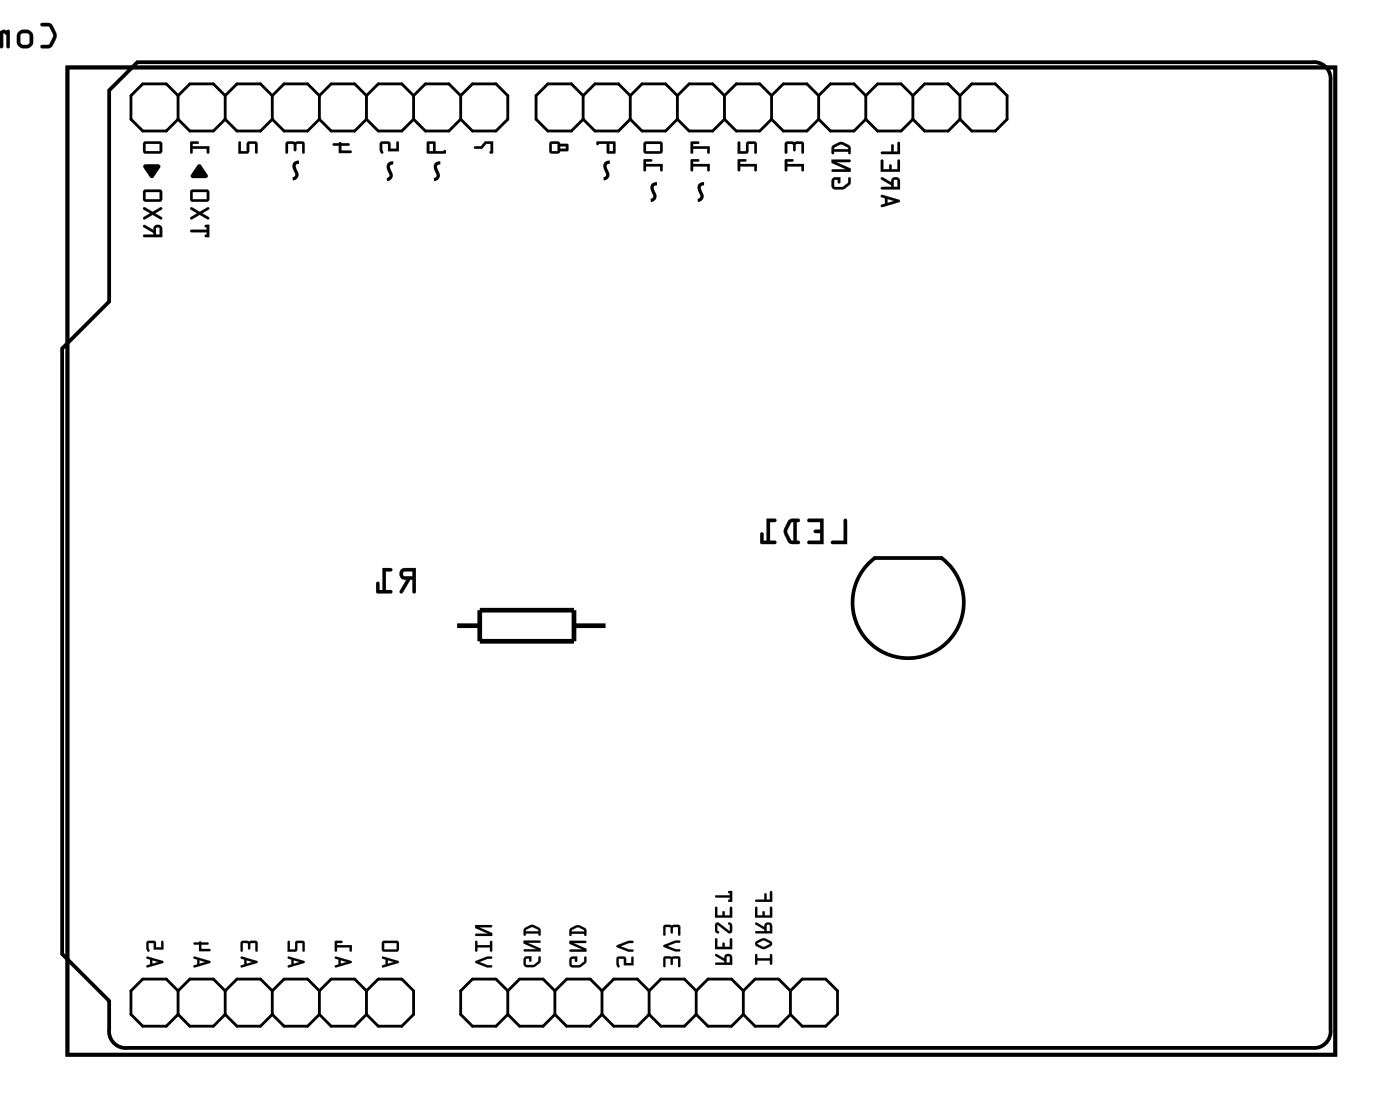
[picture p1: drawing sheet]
<svg xmlns="http://www.w3.org/2000/svg" width="75mm" height="60mm" viewBox="0 0 75 60" stroke-linecap="round" stroke-linejoin="round" font-family="sans-serif">
<path d="M3.6 3.6h68.4v53.3h-68.4zM5.9 4.9l1.5-1.5h63.4a.9 .9 0 0 1 .9 1v51.1a.9 .9 0 0 1-.9 1h-63.9a.9 .9 0 0 1-1-1v-1.5l-2.5-2.6v-32.6l2.5-2.5zM46.7 30.6l.5-.5h3.6a3 3 0 0 1 .5 4.2 3 3 0 0 1-4.2 .5 3 3 0 0 1-.4-4.2z" fill="none" stroke="#000" stroke-width=".2"/>
<g fill="#000">
<path d="M7.8 8.9h.7l.2 .1-.5 .6-.5-.6zM10.3 7.6l.4 .1v.1h-.3v.1h.9v.3h-.1v-.2h-.8v.2l-.1 .1zM10.6 8.9h.2l.4 .5v.2h-.9v-.2zM12.9 7.6l.1 .1v.4h.3v-.4l.5-.1 .1 .2v.4h-.1v-.4h-.4v.4l-.5 .1zM15.4 7.7l.9-.1 .1 .2v.4h-.1v-.4h-.3l-.1 .4-.1-.4h-.3v.4l-.1 .1zM18 7.7h.3h.5v.2h-.4v.2h.5l.1 .1-.7 .1v-.4h-.3zM20.5 7.7l.5-.1 .1 .4h.3v-.3h.1v.5h-.6v-.4h-.3l.1 .4a.11 .11 0 0 1-.2 0 .11 .11 0 0 1 0-.1zM25.6 7.9h.3l.3-.3h.4v.6h-.2l.1-.4h-.3l-.2 .2h-.4z"/>
<path d="M2.2 1.3v.1h.4l.3 .5-.3 .5h-.4v.1l.1 .1a.6 .6 0 0 0 .7-.6v-.3l-.2-.4-.2-.1zM.8 2.1a.5 .5 0 0 0 1 0 .5 .5 0 0 0-1 0zM1.1 1.8h.4l.1 .1v.4l-.1 .1h-.3l-.1-.1zM-.1 1.6v1v-.8l.1 .7h.2v-.7l.1 .1 .1 .6 .1 .1v-.9l-.3-.1-.2 .1zM-.1 1.6v1.4zM-.1 1.7v.8zM-.1 1.6v1zM-.1 1.8v.6zM-.1 1.6v1zM-.1 1.6v1zM-.1 1.8v.3zM-.1 1.6v1zM-.1 1.3v1.3zM-.1 1.6v1zM-.1 1.8v.3zM-.1 1.2v1.4z"/>
<path d="M2.2 1.3v.1h.4l.3 .5-.3 .5h-.3a.1 .1 0 0 0-.1 .1 .1 .1 0 0 0 .1 .1l.5-.1 .3-.6-.4-.6zM2.2 1.3h.5l.3 .4a.83 .83 0 0 1-.3 .9h-.4l-.1-.1v-.1h.4l.3-.4v-.2l-.3-.4h-.4zM.8 2.1a.51 .51 0 0 0 1 0 .51 .51 0 0 0-1 0zM.8 2.1a.5 .5 0 0 1 1 0 .5 .5 0 0 1-1 0zM1.1 1.8h.4l.1 .1v.4l-.1 .1-.4-.1zM1.1 1.8v.5l.1 .1h.3l.1-.1v-.4l-.1-.1zM-.1 1.6v1v-.8l.1 .7a.1 .1 0 0 0 .1 .1 .1 .1 0 0 0 .1-.1v-.7l.1 .1v.6a.1 .1 0 0 0 .1 .1 .1 .1 0 0 0 .1-.1v-.8l-.3-.1-.2 .1zM-.1 1.6l.1 .1 .2-.1 .3 .1v.9l-.1-.1v-.6l-.2-.1v.7h-.2l-.1-.7v.8zM-.1 1.6v1.4zM-.1 1.6v1.4zM-.1 1.8v.7zM-.1 1.7v.8zM-.1 1.6v1zM-.1 1.6v1zM-.1 1.8v.6zM-.1 1.8v.6zM-.1 1.6v1zM-.1 1.6v1zM-.1 1.6v1zM-.1 1.6v1zM-.1 1.8v.3zM-.1 1.8v.3zM-.1 1.6v1zM-.1 1.6v1zM-.1 1.3v1.3zM-.1 1.3v1.3zM-.1 1.6v1zM-.1 1.6v1zM-.1 1.8v.3zM-.1 1.8v.3zM-.1 1.2v1.4zM-.1 1.2v1.4z"/>
<path d="M7.7 12.1v.1l.6 .4-.5 .1v.1h.9v-.5a.24 .24 0 0 0-.2-.2 .24 .24 0 0 0-.2 .3zM8.4 12.3h.2v.3h-.2zM7.7 11.2v.1l.4 .2-.4 .2 .1 .1 .4-.2 .4 .2h.1l-.3-.3 .3-.2v-.1l-.5 .2zM7.8 10.3l-.1 .4 .1 .2h.8l.1-.1v-.4v-.2zM7.8 10.4h.8v.3h-.8z"/>
<path d="M7.7 12.1v.2l.6 .3h-.5v.2h1v-.5a.24 .24 0 0 0-.3-.2 .24 .24 0 0 0-.2 .3zM7.7 12.1l.6 .3a.23 .23 0 0 1 .2-.3 .23 .23 0 0 1 .2 .2v.5h-.9v-.1h.5v-.1l-.6-.4zM8.4 12.3h.2v.3h-.2zM8.4 12.3v.4h.2v-.4zM7.7 11.2v.1l.4 .2-.4 .2 .1 .1 .4-.2 .4 .2h.1l-.3-.3 .3-.2v-.1l-.5 .2zM7.7 11.2l.5 .2 .5-.2v.1l-.3 .2 .3 .3h-.1l-.4-.2-.4 .2-.1-.1 .4-.2-.4-.2zM7.7 10.3v.4l.1 .2h.8l.1-.1 .1-.4-.1-.2zM7.8 10.3l.9-.1v.2v.4l-.1 .1h-.8l-.1-.2zM7.8 10.4h.8v.3h-.8zM7.8 10.3v.4h.8v-.4z"/>
<path d="M7.8 7.7l-.1 .4 .1 .2h.8l.1-.1v-.4v-.2zM7.8 7.8h.8v.3h-.8z"/>
<path d="M7.7 7.7v.4l.1 .2h.8l.1-.1 .1-.4-.1-.2zM7.8 7.7l.9-.1v.2v.4l-.1 .1h-.8l-.1-.2zM7.8 7.8h.8v.3h-.8zM7.8 7.8v.4h.8v-.4z"/>
<path d="M10.3 7.6v.7l.1-.1v-.2h.8v.2h.1v-.3h-.9v-.1h.3v-.1zM10.3 7.6l.4 .1-.3 .1v.1h.9v.3h-.1v-.2h-.8v.2l-.1 .1z"/>
<path d="M10.3 12.4v.1h.9l-.2 .2 .3 .1v-.7l-.3 .1 .2 .2zM10.3 11.2v.1l.3 .2-.3 .2v.1l.5-.2 .4 .2h.1l-.4-.3 .4-.2-.1-.1-.4 .2zM10.3 10.3v.4v.2h.9l.1-.1v-.4l-.1-.2zM10.4 10.4h.8v.3h-.8z"/>
<path d="M10.3 12.4v.1h.9l-.2 .2 .3 .1v-.7l-.3 .1 .2 .2zM10.3 12.4h.9v-.1l-.1-.1 .2-.1v.7l-.2-.1h.1v-.2h-.9zM10.3 11.2v.1l.3 .2-.3 .2v.1l.5-.2 .4 .2h.1l-.4-.3 .4-.2-.1-.1-.4 .2zM10.3 11.2l.5 .2 .4-.2 .1 .1-.4 .2 .4 .3h-.1l-.4-.2-.5 .2v-.1l.3-.2-.3-.2zM10.3 10.3l-.1 .4 .1 .2h.9l.1-.1v-.4l-.1-.2zM10.3 10.3l.9-.1 .1 .2v.4l-.1 .1h-.9v-.2zM10.4 10.4h.8v.3h-.8zM10.4 10.3v.4h.8v-.4z"/>
<path d="M12.9 7.6l-.1 .7 .6-.1v-.4h.4v.4h.1v-.4l-.1-.2-.5 .1v.4h-.3v-.4zM12.9 7.6l.1 .1v.5h.3l.1-.5 .4-.1 .1 .2v.4h-.1v-.4h-.4v.4l-.5 .1z"/>
<path d="M15.4 7.7v.6l.1-.1v-.4h.3l.1 .4 .1-.4h.3v.4h.1v-.4l-.1-.2zM15.4 7.7l.9-.1 .1 .2v.4h-.1v-.4h-.3l-.1 .3-.1-.3h-.3v.4l-.1 .1z"/>
<path d="M18 7.7v.2h.3v.4l.7-.1-.1-.1h-.5v-.2h.4v-.2h-.4l-.1-.1zM18 7.7h.3h.5v.1h-.4v.3h.5l.1 .1-.7 .1v-.5h-.3z"/>
<path d="M20.5 7.7v.4l.1 .2 .1-.1-.1-.4h.3v.4h.6v-.6l-.1 .1v.3h-.3l-.1-.4zM20.5 7.7l.5-.1 .1 .4h.3v-.3h.1v.5h-.6v-.4h-.3l.1 .4a.11 .11 0 0 1-.2 0 .11 .11 0 0 1 0-.1z"/>
<path d="M23 7.6l.1 .7 .9-.1v-.1h-.5l-.1-.5zM23.1 7.8h.3v.3h-.3z"/>
<path d="M23 7.6l.1 .7 .9-.1v-.1h-.1h-.4l-.1-.5zM23 7.6h.4l.1 .6 .5-.1v.1l-.9 .1zM23.1 7.8h.3v.3h-.3zM23.1 7.8v.4h.3v-.4z"/>
<path d="M25.6 7.9v.1h.4l.2-.2h.3l-.1 .4h.2v-.6h-.4l-.3 .3zM25.6 7.9h.3l.3-.3h.4v.6h-.2l.1-.4h-.3l-.2 .2h-.4z"/>
<path d="M29.7 7.7l-.1 .4 .1 .2h.4l.1-.2h.4v-.3h-.4l-.1-.2zM29.8 7.8h.3v.3h-.3zM30.2 7.9h.3v.1h-.3z"/>
<path d="M29.7 7.7l-.1 .4 .1 .2h.4l.1-.2h.5l-.1-.3h-.4l-.1-.2zM29.7 7.7l.4-.1 .1 .2h.4v.3h-.4l-.1 .2h-.4l-.1-.2zM29.8 7.8h.3v.3h-.3zM29.7 7.8v.4h.4v-.4zM30.2 7.9h.3v.1h-.3zM30.2 7.9v.1h.3v-.1z"/>
<path d="M32.2 7.6v.2h.5l.1 .5 .4-.1v-.6zM32.9 7.8h.2v.3h-.2z"/>
<path d="M32.2 7.6v.2h.5l.1 .5 .4-.1v-.6zM32.2 7.6h.9l.1 .6-.4 .1-.1-.5h-.5zM32.9 7.8h.2v.3h-.2zM32.8 7.8v.4h.3v-.4z"/>
<path d="M34.7 8.6v.6h.1v-.2h.8v.2h.1v-.4h-.9v-.1h.3l.1-.1zM34.7 7.7v.5l.1 .1h.8l.1-.1v-.4l-.1-.2zM34.8 7.8h.8v.4h-.8z"/>
<path d="M34.7 8.6v.6h.1v-.2h.8v.2h.1v-.4h-.9v-.1h.3l.1-.1zM34.7 8.6h.5l-.1 .1h-.3v.1h.9v.4h-.1v-.2h-.8v.2h-.1zM34.7 7.7v.5l.1 .1h.8l.1-.1v-.4v-.2zM34.7 7.7l.9-.1 .1 .2v.4l-.1 .1h-.8l-.1-.1zM34.8 7.8h.8v.4h-.8zM34.8 7.8v.4h.8v-.4z"/>
<path d="M37.3 8.6v.6h.1v-.2h.7v.2h.2v-.4h-.9v-.1h.3v-.1zM37.3 7.6v.7l.1-.1v-.2h.7v.2h.2v-.3h-.9v-.1h.3v-.1z"/>
<path d="M37.3 8.6v.6h.1v-.2h.7v.2h.2v-.4h-.9v-.1h.3v-.1zM37.3 8.6h.4v.1h-.3v.1h.9v.4h-.2v-.2h-.7v.2h-.1zM37.3 7.6v.7l.1-.1v-.2h.7v.2h.2v-.3h-.9v-.1h.3v-.1zM37.3 7.7h.4l-.3 .1v.1h.9v.3h-.2v-.2h-.7v.2l-.1 .1z"/>
<path d="M39.8 8.6v.6h.1v-.2h.8v.2h.1v-.4h-.9v-.1h.3v-.1zM39.8 7.6v.7l.5-.1 .1-.4h.3v.4h.1v-.4l-.1-.2-.4 .1-.1 .5h-.3v-.5z"/>
<path d="M39.8 8.6v.6h.1v-.2h.8v.2h.1v-.4h-.9v-.1h.3l.1-.1zM39.8 8.6h.4v.1h-.3v.1h.9v.4h-.1v-.2h-.8v.2h-.1zM39.8 7.6v.7l.5-.1 .1-.4h.3v.4h.1v-.4l-.1-.2-.4 .1-.1 .5h-.3v-.5zM39.8 7.7h.1v.5h.3l.1-.5 .4-.1 .1 .2v.4h-.1v-.4h-.3l-.1 .4-.5 .1z"/>
<path d="M42.3 8.6l.1 .6 .1-.2h.7v.2h.1l.1-.4h-.9v-.1h.2l.1-.1zM42.4 7.7v.6l.1-.1v-.4h.2l.1 .4 .1-.4h.3v.4h.1l.1-.4-.1-.2z"/>
<path d="M42.3 8.6l.1 .6h.1v-.2h.7v.2h.2v-.4h-.9v-.1h.3v-.1zM42.3 8.6h.5l-.1 .1h-.3v.1h1l-.1 .4h-.1v-.2h-.8v.2zM42.4 7.7v.6l.1-.1v-.4h.2l.1 .4 .1-.4h.3v.4h.2v-.4l-.1-.2zM42.4 7.7l.9-.1v.2v.4h-.1v-.4h-.3l-.1 .3v-.3h-.4v.4v.1z"/>
<path d="M44.9 9.6l-.1 .4 .2 .2a.65 .65 0 0 0 .9-.6h-.1l-.1 .3-.2 .2h-.5v-.4h.2v.1l.1 .1v-.3zM44.8 8.6v.2l.8 .3h-.7v.2h1v-.2l-.8-.4h.7v-.1zM44.9 7.8l-.1 .4 .1 .1 .1-.1h.7l.1 .1v-.4a.6 .6 0 0 0-.8-.1zM45 8l.4-.2 .3 .1v.1h-.7z"/>
<path d="M44.9 9.6l-.1 .4 .2 .2h.5l.4-.3v-.3l-.1-.1-.1 .3-.2 .3h-.5v-.4h.2v.1l.1 .1v-.4zM44.9 9.6h.4v.3l-.1-.2h-.2v.3l.4 .1 .3-.2 .1-.3v.4a.68 .68 0 0 1-.9 .1zM44.8 8.6v.2l.8 .3h-.7v.2h1v-.2l-.8-.4h.7v-.1zM44.8 8.6h1v.1h-.7l.8 .4v.2h-1v-.2h.7l-.8-.3zM44.9 7.8l-.1 .2 .1 .3 .1-.1h.7l.1 .1h.1l-.1-.4-.3-.2h-.2zM44.9 7.9l.3-.2h.3l.3 .2 .1 .4h-.1l-.1-.1h-.7l-.1 .1zM45 8l.4-.2 .3 .1v.1h-.7zM45 8v.1h.7v-.2l-.3-.1z"/>
<path d="M47.5 10.5v.1l.2 .1v.3h-.2v.2l1-.3v-.1zM47.9 10.7l.3 .1-.3 .1zM47.5 9.6v.1l.6 .3v.1h-.6l.1 .1h.9v-.4a.24 .24 0 0 0-.2-.2 .24 .24 0 0 0-.2 .2zM48.2 9.7h.2v.4h-.2zM47.5 8.6v.7h1v-.7l-.1 .1v.4h-.3l-.1-.2-.1 .2h-.3v-.5zM47.5 8.2l.1 .1h.9v-.6h-.1v.5h-.2l-.1-.4v.4z"/>
<path d="M47.5 10.5v.1l.2 .1v.3l-.2 .1v.1l1-.3v-.1zM47.5 10.5l1 .3v.1l-.9 .3-.1-.1 .2-.1v-.3l-.2-.1zM47.9 10.7l.3 .1-.3 .1zM47.8 10.7v.3l.4-.2zM47.5 9.6v.1l.6 .3v.1h-.6l.1 .1h.9v-.4a.24 .24 0 0 0-.2-.3 .24 .24 0 0 0-.2 .3zM47.5 9.6l.6 .2a.23 .23 0 0 1 .1-.2 .23 .23 0 0 1 .3 .2v.4h-.9l-.1-.1h.6v-.1l-.6-.3zM48.2 9.7h.2v.4h-.2zM48.2 9.7v.4h.2v-.4zM47.5 8.6v.7h1v-.7l-.1 .1v.4h-.3l-.1-.2-.1 .2h-.3v-.5zM47.5 8.6h.1v.5h.4v-.2l.1 .2h.3v-.4l.1-.1v.7h-1zM47.5 8.2l.1 .1h.9v-.6h-.1v.5h-.2l-.1-.4v.4zM47.5 8.2h.6v-.4l.1 .4h.2v-.5h.1v.6h-.9z"/>
<path d="M3.6 3.6v53.3h68.4v-53.3zM3.6 3.6h68.4v53.3h-68.4z"/>
<path d="M21.6 30.7a.32 .32 0 0 0 0 .4 .32 .32 0 0 0 .3 .1l-.3 .7 .1 .1 .4-.8h.1v.7l.2 .1v-1.4zM21.8 30.8h.4v.3h-.4zM20.6 30.6v1.2h-.1v-.4h-.2v.5l.8 .1v-.2h-.3v-1h.3v-.1z"/>
<path d="M21.6 30.7a.32 .32 0 0 0 0 .4 .32 .32 0 0 0 .3 .1l-.3 .7a.1 .1 0 0 0 0 .1 .1 .1 0 0 0 .1-.1l.4-.7h.1v.7a.1 .1 0 0 0 .1 .1 .1 .1 0 0 0 .1-.1v-1.3h-.6zM21.6 30.7l.8-.1v1.4l-.1-.1v-.7h-.2l-.4 .7h-.1l.3-.7a.31 .31 0 0 1-.3-.1 .31 .31 0 0 1 0-.4zM21.8 30.8h.4v.3h-.4zM21.8 30.8v.3h.5v-.3zM20.6 30.6v1.2h-.1v-.3a.1 .1 0 0 0-.1-.1 .1 .1 0 0 0-.1 .1v.5h.8a.1 .1 0 0 0 .1-.1 .1 .1 0 0 0-.1-.1h-.3v-1h.3a.1 .1 0 0 0 .1-.1 .1 .1 0 0 0-.1-.1zM20.6 30.6l.5 .1v.1h-.3v1h.3v.2l-.8-.1v-.5h.1l.1 .4h.1z"/>
<path d="M45.5 28v1.2h-.6v.1h.8v-1.2zM43.6 28v.1h.6v.5h-.3v.1h.3v.5h-.6l-.1 .1h.9v-1.3zM42.5 28.1a.81 .81 0 0 0 0 1.1l.5 .1 .1-.1h-.1v-1.1h.1v-.1h-.4zM42.7 28.2l.1-.1v1.1l-.2-.1-.2-.5zM41.3 28v1.2h-.1v-.4l-.1-.1-.1 .6h.8v-.1h-.3v-1.1h.3l.1-.1z"/>
<path d="M45.5 28v1.2l-.6-.1a.1 .1 0 0 0-.1 .1 .1 .1 0 0 0 .1 .1h.8v-1.2zM45.5 28l.2 .1v1.2h-.8v-.1h.6zM43.6 28v.1h.6v.5l-.2-.1a.1 .1 0 0 0-.1 .1 .1 .1 0 0 0 .1 .1h.2v.5l-.6-.1a.1 .1 0 0 0-.1 .1 .1 .1 0 0 0 .1 .1h.8v-1.3zM43.6 28h.8v1.3h-.8v-.1h.6v-.5h-.3v-.1h.3v-.5h-.6zM42.5 28l-.2 .6v.2l.3 .5h.4a.1 .1 0 0 0 .1-.1 .1 .1 0 0 0-.1-.1v.1v-1.1v.1a.1 .1 0 0 0 .1-.1 .1 .1 0 0 0-.1-.1zM42.5 28.1l.2-.1h.4v.1h-.1v1.1h.1v.1h-.5l-.3-.5v-.3zM42.7 28.2l.1-.1v1.1l-.1-.1-.2-.5zM42.7 28.1l-.3 .5 .2 .5 .2 .1v-1.1zM41.3 28v1.2h-.1v-.4a.1 .1 0 0 0-.1-.1 .1 .1 0 0 0-.1 .1v.5h.8a.1 .1 0 0 0 .1-.1 .1 .1 0 0 0-.1-.1l-.3 .1v-1.1l.3 .1a.1 .1 0 0 0 .1-.1 .1 .1 0 0 0-.1-.1zM41.3 28h.6l-.1 .1h-.3v1.1h.3v.1h-.8l.1-.6 .1 .1v.4h.2z"/>
<path d="M7.9 51.6v.1h.2v.3h-.2v.2l.9-.3v-.1zM8.2 51.8l.3 .1-.3 .1zM7.9 50.8v.3a.1 .1 0 0 0 0 .2 .11 .11 0 0 0 .2-.1l-.1-.4h.3v.4h.5v-.4h-.1v.3h-.3l-.1-.4z"/>
<path d="M7.9 51.6v.1h.2v.3l-.2 .1v.1l.9-.3v-.1zM7.9 51.6l.9 .3-.8 .3-.1-.1 .2-.1v-.3h-.2zM8.2 51.8l.3 .1-.3 .1zM8.2 51.8v.2l.4-.1zM7.9 50.8v.3l.1 .2 .1-.1-.1-.4h.3v.4h.5v-.5l-.1 .1v.3h-.3l-.1-.4zM7.9 50.8l.4-.1 .1 .4h.3v-.3h.1v.4h-.5v-.4h-.3l.1 .4a.1 .1 0 0 1-.2 0 .1 .1 0 0 1 0-.1z"/>
<path d="M10.5 51.6v.1h.1v.3h-.1v.2l.8-.3v-.1zM10.8 51.8l.3 .1-.3 .1zM10.5 50.8v.1h.2v.4l.6-.1h-.4v-.3h.3v-.1l-.4-.1z"/>
<path d="M10.4 51.6l.1 .1h.1v.3l-.2 .1 .1 .1 .9-.3-.1-.1zM10.5 51.6l.8 .3-.8 .3-.1-.1 .2-.1v-.3h-.1zM10.8 51.8l.3 .1-.3 .1zM10.7 51.8v.2l.4-.1zM10.4 50.8l.1 .1h.2v.4l.7-.1h-.1h-.4v-.3h.3v-.1l-.4-.1zM10.5 50.8h.3h.4v.1h-.4v.3h.5l-.6 .1v-.4h-.2z"/>
<path d="M13 51.6v.1h.2v.3h-.2v.2l.9-.3-.1-.1zM13.3 51.8l.3 .1-.3 .1zM13 50.8v.5l.1-.1v-.4l.3 .1v.3l.1-.3 .3-.1v.5h.1l-.1-.6z"/>
<path d="M13 51.6v.1h.2v.3l-.2 .1v.1l.9-.3v-.1zM13 51.6l.9 .3-.9 .3v-.1l.2-.1v-.3h-.2zM13.3 51.8l.3 .1-.3 .1zM13.3 51.8v.2l.3-.1zM13 50.8v.5l.1-.1v-.4l.3 .1v.3l.1-.3 .3-.1v.5h.1v-.5l-.1-.1zM13 50.8l.8-.1 .1 .6h-.1v-.5l-.3 .1-.1 .3v-.3l-.3-.1v.4l-.1 .1z"/>
<path d="M15.5 51.6v.1h.2v.3h-.2v.2l.9-.3v-.1zM15.8 51.8l.4 .1-.4 .1zM15.5 50.7v.6h.5v-.5h.3v.5h.1v-.6l-.5 .1v.4h-.3v-.4z"/>
<path d="M15.5 51.6v.1h.2v.3l-.2 .1v.1l.9-.3v-.1zM15.5 51.6l.9 .3-.8 .3-.1-.1 .2-.1v-.3h-.1zM15.8 51.8l.4 .1-.4 .1zM15.8 51.8v.2l.4-.1zM15.5 50.7v.6h.5v-.5h.3v.5h.1v-.5v-.1h-.5v.5h-.3v-.4zM15.5 50.7l.1 .1v.4h.3l.1-.4 .4-.1v.6h-.1v-.5h-.3v.5h-.5z"/>
<path d="M18.1 51.6v.1h.2v.3h-.2v.2l.9-.3-.1-.1zM18.4 51.8l.3 .1-.3 .1zM18.1 50.7v.6h.1v-.2h.7v.2h.1v-.3h-.8v-.2h.2h.1z"/>
<path d="M18.1 51.6v.1h.2v.3l-.2 .1v.1l.9-.3-.1-.1zM18.1 51.6l.9 .3-.9 .3v-.1l.2-.1v-.3h-.2zM18.4 51.8l.3 .1-.3 .1zM18.4 51.8v.2l.3-.1zM18.1 50.7v.6h.1v-.2h.7v.2h.1v-.4l-.8 .1v-.2h.2h.1zM18.1 50.7l.4 .1h-.1h-.2v.2h.8v.3h-.1v-.2h-.7l-.1 .2z"/>
<path d="M20.6 51.6v.1h.2v.3h-.2v.2l.9-.3v-.1zM20.9 51.8l.3 .1-.3 .1zM20.6 50.8v.4l.1 .1h.7l.1-.1-.1-.5zM20.7 50.8h.7v.4h-.7z"/>
<path d="M20.6 51.6v.1h.2v.3l-.2 .1v.1l.9-.3v-.1zM20.6 51.6l.9 .3-.8 .3-.1-.1 .2-.1v-.3h-.2zM20.9 51.8l.3 .1-.3 .1zM20.9 51.8v.2l.4-.1zM20.6 50.8v.4l.1 .1h.7l.1-.1v-.4l-.1-.1zM20.6 50.8l.8-.1 .1 .5-.1 .1h-.7l-.1-.1zM20.7 50.8h.7v.4h-.7zM20.7 50.8v.4h.7v-.4z"/>
<path d="M25.6 51.8l.1 .1 .6 .3 .2-.1v-.1l-.7-.1 .7-.2v-.1h-.2zM25.6 50.7l.1 .6v-.2h.7v.2h.1v-.6l-.1 .1v.2h-.7v-.2zM25.6 49.9v.1l.7 .3h-.6v.2h.8v-.2l-.7-.3h.7v-.1z"/>
<path d="M25.6 51.8l.1 .1 .6 .3 .2-.1v-.1l-.7-.1 .7-.2v-.1h-.2zM25.7 51.8l.6-.2h.2v.1l-.7 .2 .7 .2-.2 .1-.6-.3zM25.6 50.7l.1 .6v-.2h.7v.2h.1v-.6l-.1 .1v.2h-.7v-.2zM25.6 50.7l.1 .1v.2h.7l.1-.3v.6h-.1v-.2h-.7v.2zM25.6 49.9v.1l.7 .3h-.6v.2h.8v-.2l-.7-.3h.7v-.1zM25.6 49.9h.9v.1h-.7l.7 .3v.2l-.8-.1v-.1h.6l-.7-.3z"/>
<path d="M28.3 51.6l-.1 .4 .1 .1a.58 .58 0 0 0 .9-.5h-.1l-.1 .2-.2 .2h-.4v-.3h.1l.1 .1 .1-.2zM28.2 50.7v.2l.7 .3h-.6v.1h.9v-.2l-.8-.3h.7v-.1zM28.3 50v.4l.1-.1h.6l.1 .1v-.3a.54 .54 0 0 0-.8-.1zM28.4 50.1l.3-.1 .3 .2h-.6z"/>
<path d="M28.3 51.6l-.1 .4 .1 .1h.5l.3-.2v-.4l-.1 .3-.2 .2h-.4v-.3h.1v.1h.1l.1-.3zM28.3 51.6h.4l-.1 .2-.1-.1h-.1l-.1 .3h.4l.3-.2 .1-.2v.3a.61 .61 0 0 1-.8 .1zM28.2 50.7v.2l.7 .3h-.6v.1h.9v-.2l-.8-.3h.7v-.1zM28.2 50.7h.9v.1h-.7l.8 .3v.2h-.9v-.1h.6l-.7-.3zM28.3 50v.4l.1-.1h.6v.1h.2l-.1-.3-.3-.2h-.2zM28.3 50l.3-.1h.2l.3 .2v.3l-.1-.1h-.7v.1zM28.4 50.1l.3-.1 .3 .2h-.6zM28.4 50.1l-.1 .1h.7v-.1l-.3-.1z"/>
<path d="M30.8 51.6l-.1 .4 .1 .1a.58 .58 0 0 0 .8-.5h-.1v.2l-.2 .2h-.4l-.1-.3h.2l.1 .2v-.3zM30.7 50.7v.2l.7 .3h-.6l-.1 .1h.9v-.2l-.7-.3h.7v-.1zM30.8 50v.5v-.2h.7l.1 .2v-.4a.54 .54 0 0 0-.8-.1zM30.8 50.1l.4-.1 .3 .2h-.7z"/>
<path d="M30.8 51.6l-.1 .4 .1 .1h.5l.3-.2v-.3l-.1 .2-.2 .2h-.4l-.1-.3h.2v.1l.1 .1v-.3zM30.8 51.6h.3v.3l-.1-.2h-.2v.3h.4l.3-.2 .1-.2v.3a.61 .61 0 0 1-.9 .1zM30.7 50.7v.2l.7 .3h-.6l-.1 .1h.9v-.2l-.7-.3h.7v-.1zM30.7 50.7h.9v.1h-.7l.7 .3v.2h-.9l.1-.1h.6l-.7-.3zM30.8 50l-.1 .5 .1-.2h.7v.1h.1v-.3l-.3-.2h-.2zM30.8 50l.2-.1h.3l.3 .2v.3h-.1v-.1h-.7l-.1 .1zM30.8 50.2l.4-.2 .3 .2h-.7zM30.8 50.1v.1h.7v-.1l-.3-.1z"/>
<path d="M33.3 51.6l-.1 .4a.1 .1 0 0 0 .1 .1 .1 .1 0 0 0 .1 0v-.4h.2v.3h.6v-.4h-.2v.3h-.2l-.1-.3zM33.3 51v.1l.6 .2h.3l-.1-.1-.6-.2 .6-.2v-.1h-.2z"/>
<path d="M33.3 51.6l-.1 .4 .1 .2 .1-.1v-.4h.2v.3h.6l-.1-.4h-.1v.3h-.2l-.1-.3zM33.3 51.6h.4l.1 .3h.2l.1-.3h.1v.4h-.6v-.3h-.2v.4a.1 .1 0 0 1-.1 0 .1 .1 0 0 1-.1-.1zM33.2 51l.1 .1 .6 .2h.3l-.1-.1-.6-.2 .6-.2v-.1h-.2zM33.3 51l.6-.3h.2v.1l-.6 .2 .7 .3h-.3l-.6-.2z"/>
<path d="M35.8 51.6v.5h.1v-.4h.2l.1 .3 .1-.3h.3v.4h.1l-.1-.5zM35.8 51v.1l.6 .2h.3l-.1-.1-.6-.2 .6-.2v-.1h-.2zM35.8 49.9v.5h.1v-.4h.2l.1 .3 .1-.3h.3v.4h.1l-.1-.5z"/>
<path d="M35.8 51.6v.5h.1v-.4h.2l.1 .3 .1-.3h.3v.4h.1v-.4l-.1-.1zM35.8 51.6h.8l.1 .5h-.1v-.4h-.3l-.1 .3v-.3h-.3v.4h-.1zM35.8 51v.1l.6 .2h.3l-.1-.1-.6-.2 .6-.2v-.1h-.2zM35.8 50.9l.6-.2h.2v.1l-.6 .2 .7 .3h-.3l-.6-.2zM35.8 49.9v.5h.1v-.4h.2l.1 .3 .1-.3h.3v.4h.1v-.4l-.1-.1zM35.8 49.9h.8l.1 .5h-.1v-.4h-.3l-.1 .3v-.3h-.3v.4h-.1z"/>
<path d="M38.6 51.4v.1l.5 .3v.1h-.5v.1h.9v-.4a.21 .21 0 0 0-.3-.2 .21 .21 0 0 0-.1 .3zM39.2 51.6h.2v.3h-.2zM38.6 50.6v.6h.9l-.1-.6v.4h-.3l-.1-.2v.2h-.3v-.4zM38.6 49.8v.4l.1 .1h.1l-.1-.1v-.4l.6 .5 .2-.1v-.3l-.1-.2-.1 .1 .1 .1-.1 .3-.6-.5zM38.6 48.9v.6h.9l-.1-.6v.4h-.3l-.1-.2v.2h-.3v-.4zM38.6 48.3v.1h.8l-.1 .2h.2v-.6l-.2 .1 .1 .2z"/>
<path d="M38.6 51.4v.1l.5 .3v.1h-.5v.1h.9v-.4a.22 .22 0 0 0-.3-.2 .22 .22 0 0 0-.1 .3zM38.6 51.4l.5 .3a.21 .21 0 0 1 .1-.3 .21 .21 0 0 1 .3 .2v.4h-.9v-.1h.5v-.1l-.5-.3zM39.2 51.6h.1l.1 .3h-.2zM39.2 51.6v.3h.2v-.3zM38.6 50.6v.6h.9l-.1-.6v.4h-.3l-.1-.2v.2h-.3v-.4zM38.6 50.6h.1v.5h.3v-.3l.1 .3h.3v-.5l.1 .6h-.9zM38.6 49.8v.4l.1 .1h.1l-.1-.1v-.4l.6 .5 .2-.1v-.3l-.1-.2-.1 .1 .1 .1-.1 .3-.5-.4zM38.6 49.8l.1-.1 .6 .5 .1-.3-.1-.1 .1-.1 .1 .2v.3l-.2 .1-.6-.5v.4l.1 .1h-.1l-.1-.1zM38.6 48.9v.6h.9l-.1-.6v.4h-.3l-.1-.2v.2h-.3v-.4zM38.6 48.9h.1v.5h.3v-.3l.1 .3h.3v-.5l.1 .6h-.9zM38.6 48.3v.1h.8l-.1 .2h.2v-.6l-.2 .1 .1 .2zM38.6 48.3h.8l-.1-.2 .2-.1v.6h-.2l.1-.2h-.8z"/>
<path d="M40.7 51.4l.1 .6v-.2h.7v.2h.1v-.6l-.1 .1v.2h-.7v-.2zM40.8 50.8v.2l.3 .2 .5-.3v-.1l-.4-.2zM40.8 50.9l.4-.2 .3 .2-.3 .1zM40.7 49.7v.1l.5 .3v.1h-.4v.1h.8v-.4a.21 .21 0 0 0-.2-.2 .21 .21 0 0 0-.2 .3zM41.4 49.9h.1v.3h-.2zM40.7 48.9v.6h.9v-.6h-.1v.4h-.3v-.2l-.1 .2h-.3v-.4zM40.7 48.5l.1 .1h.8v-.5h-.1v.4h-.2v-.3l-.1 .3z"/>
<path d="M40.7 51.4l.1 .6v-.2h.7v.2h.1v-.6l-.1 .1v.2h-.7v-.2zM40.7 51.4l.1 .1v.2h.7l.1-.3v.6h-.1v-.2h-.7v.2zM40.8 50.8v.2l.3 .2 .2-.1 .3-.2v-.1l-.4-.2zM40.8 50.8l.4-.2 .4 .1v.2l-.3 .2-.2 .1-.3-.2zM40.9 50.8l.3-.1 .3 .2-.3 .1zM40.8 50.9l.4 .2 .3-.2-.3-.2zM40.7 49.7v.1l.5 .3v.1h-.4v.1h.8v-.4a.22 .22 0 0 0-.2-.2 .22 .22 0 0 0-.2 .3zM40.7 49.8l.5 .2a.21 .21 0 0 1 .2-.3 .21 .21 0 0 1 .2 .2v.4h-.8v-.1h.4v-.1l-.5-.3zM41.4 49.9h.1v.3h-.2zM41.4 49.9l-.1 .3h.2v-.3zM40.7 48.9v.6h.9v-.6h-.1v.4h-.3v-.2l-.1 .2h-.3v-.4zM40.7 48.9h.1v.5h.3l.1-.3v.3h.3v-.5h.1v.6h-.9zM40.7 48.5l.1 .1h.8v-.5h-.1v.4h-.2v-.4l-.1 .4zM40.7 48.5h.5l.1-.3v.3h.2v-.4h.1v.5h-.8z"/>
</g>
<path d="M24.5 33.7h1.4M25.9 32.9h5.1v1.7h-5.1zM31 33.7h1.8" fill="none" stroke="#000" stroke-width=".25"/>
<g fill="none" stroke="#000" stroke-width=".15">
<path d="M9.6 5.2v1.2M9.6 5.2l-.6-.7h-1.3l-.6 .7v1.2l.6 .7h1.3l.6-.7M9.6 6.4l.6 .7h1.3l.6-.7M9.6 5.2l.6-.7h1.3l.6 .7M12.1 5.2v1.2M12.1 6.4l.7 .7h1.2l.7-.7M12.1 5.2l.7-.7h1.2l.7 .7M14.7 5.2v1.2M14.7 6.4l.6 .7h1.3l.6-.7M14.7 5.2l.6-.7h1.3l.6 .7M17.2 5.2v1.2M17.2 6.4l.7 .7h1.2l.7-.7"/>
<path d="M17.2 5.2l.7-.7h1.2l.7 .7M19.8 5.2v1.2M19.8 6.4l.6 .7h1.3l.6-.7M19.8 5.2l.6-.7h1.3l.6 .7M22.3 5.2v1.2M22.3 6.4l.6 .7h1.3l.6-.7M22.3 5.2l.6-.7h1.3l.6 .7M24.8 5.2l.7-.7h1.2l.7 .7v1.2l-.7 .7h-1.2l-.7-.7M24.8 5.2v1.2M31.4 5.2l-.6-.7h-1.3l-.6 .7v1.2l.6 .7h1.3l.6-.7M31.4 6.4l.7 .7h1.3l.6-.7M31.4 5.2l.7-.7h1.3l.6 .7"/>
<path d="M31.4 5.2v1.2M34 6.4l.6 .7h1.3l.6-.7M34 5.2l.6-.7h1.3l.6 .7M34 5.2v1.2M36.5 6.4l.7 .7h1.2l.7-.7M36.5 5.2l.7-.7h1.2l.7 .7M36.5 5.2v1.2M39.1 6.4l.6 .7h1.3l.6-.7M39.1 5.2l.6-.7h1.3l.6 .7M39.1 5.2v1.2M41.6 6.4l.6 .7h1.3l.6-.7M41.6 5.2l.6-.7h1.3l.6 .7"/>
<path d="M41.6 5.2v1.2M44.1 6.4l.7 .7h1.3l.6-.7M44.1 5.2l.7-.7h1.3l.6 .7M44.1 5.2v1.2M46.7 6.4l.6 .7h1.3l.6-.7M46.7 5.2l.6-.7h1.3l.6 .7M46.7 5.2v1.2M49.2 6.4l.7 .7h1.2l.7-.7M49.2 5.2l.7-.7h1.2l.7 .7M49.2 5.2v1.2M51.8 5.2l.6-.7h1.3l.6 .7v1.2l-.6 .7h-1.3l-.6-.7M51.8 5.2v1.2"/>
<path d="M9.6 53.4l-.6-.6h-1.3l-.6 .6v1.3l.6 .6h1.3l.6-.6M9.6 53.4l.6-.6h1.3l.6 .6M9.6 53.4v1.3M9.6 54.7l.6 .6h1.3l.6-.6M12.1 53.4l.7-.6h1.2l.7 .6M12.1 53.4v1.3M12.1 54.7l.7 .6h1.2l.7-.6M14.7 53.4l.6-.6h1.3l.6 .6M14.7 54.7l.6 .6h1.3l.6-.6M14.7 53.4v1.3M17.2 53.4l.7-.6h1.2l.7 .6M17.2 54.7l.7 .6h1.2l.7-.6"/>
<path d="M17.2 53.4v1.3M19.8 53.4l.6-.6h1.3l.6 .6v1.3l-.6 .6h-1.3l-.6-.6M19.8 53.4v1.3M27.4 53.4l-.7-.6h-1.2l-.7 .6v1.3l.7 .6h1.2l.7-.6M27.4 53.4l.6-.6h1.3l.6 .6M27.4 54.7l.6 .6h1.3l.6-.6M27.4 53.4v1.3M29.9 53.4l.7-.6h1.2l.7 .6M29.9 54.7l.7 .6h1.2l.7-.6M29.9 53.4v1.3M32.5 53.4l.6-.6h1.3l.6 .6M32.5 54.7l.6 .6h1.3l.6-.6"/>
<path d="M32.5 53.4v1.3M35 53.4l.6-.6h1.3l.6 .6M35 54.7l.6 .6h1.3l.6-.6M35 53.4v1.3M37.5 53.4l.7-.6h1.2l.7 .6M37.5 54.7l.7 .6h1.2l.7-.6M37.5 53.4v1.3M40.1 53.4l.6-.6h1.3l.6 .6M40.1 54.7l.6 .6h1.3l.6-.6M40.1 53.4v1.3M42.6 53.4l.7-.6h1.2l.7 .6v1.3l-.7 .6h-1.2l-.7-.6M42.6 53.4v1.3"/>
</g>
<path d="M16.1 8.7l-.2 .1v.1l.1 .5-.1 .2h-.1M21.2 8.8h-.2l-.1 .2 .2 .5-.1 .1-.1 .1M23.7 8.8h-.2v.2l.1 .5v.1l-.2 .1M32.9 8.7l-.2 .1-.1 .1 .2 .5-.1 .2h-.2M35.4 9.9l-.2 .1v.1l.1 .5-.1 .1-.1 .1M38 9.9l-.2 .1-.1 .1 .2 .5-.1 .1-.2 .1" fill="none" stroke="#000" stroke-width=".18"/>
<circle cx="33.7" cy="33.7" r=".7" fill="#fff"/>
<circle cx="33.7" cy="33.7" r=".7" fill="none" stroke="#fff" stroke-width=".76" stroke-linecap="butt"/>
<circle cx="23.6" cy="33.7" r=".7" fill="#fff"/>
<circle cx="23.6" cy="33.7" r=".7" fill="none" stroke="#fff" stroke-width=".76" stroke-linecap="butt"/>
<circle cx="49" cy="33.7" r=".6" fill="#fff"/>
<circle cx="49" cy="33.7" r=".6" fill="none" stroke="#fff" stroke-width=".65" stroke-linecap="butt"/>
<path d="M48.4 33.1h1.2v1.2h-1.2z" fill="#fff"/>
<path d="M48.4 33.1h1.2v1.2h-1.2z" fill="none" stroke="#fff" stroke-width=".65" stroke-linecap="butt"/>
<circle cx="49" cy="31.2" r=".6" fill="#fff"/>
<circle cx="49" cy="31.2" r=".6" fill="none" stroke="#fff" stroke-width=".65" stroke-linecap="butt"/>
<circle cx="18.5" cy="54.1" r=".66" fill="#fff"/>
<circle cx="18.5" cy="54.1" r=".66" fill="none" stroke="#fff" stroke-width=".61" stroke-linecap="butt"/>
<circle cx="16" cy="54.1" r=".66" fill="#fff"/>
<circle cx="16" cy="54.1" r=".66" fill="none" stroke="#fff" stroke-width=".61" stroke-linecap="butt"/>
<circle cx="13.4" cy="54.1" r=".66" fill="#fff"/>
<circle cx="13.4" cy="54.1" r=".66" fill="none" stroke="#fff" stroke-width=".61" stroke-linecap="butt"/>
<circle cx="10.9" cy="54.1" r=".66" fill="#fff"/>
<circle cx="10.9" cy="54.1" r=".66" fill="none" stroke="#fff" stroke-width=".61" stroke-linecap="butt"/>
<circle cx="8.3" cy="54.1" r=".66" fill="#fff"/>
<circle cx="8.3" cy="54.1" r=".66" fill="none" stroke="#fff" stroke-width=".61" stroke-linecap="butt"/>
<circle cx="30.2" cy="5.8" r=".66" fill="#fff"/>
<circle cx="30.2" cy="5.8" r=".66" fill="none" stroke="#fff" stroke-width=".61" stroke-linecap="butt"/>
<circle cx="32.7" cy="5.8" r=".66" fill="#fff"/>
<circle cx="32.7" cy="5.8" r=".66" fill="none" stroke="#fff" stroke-width=".61" stroke-linecap="butt"/>
<circle cx="35.3" cy="5.8" r=".66" fill="#fff"/>
<circle cx="35.3" cy="5.8" r=".66" fill="none" stroke="#fff" stroke-width=".61" stroke-linecap="butt"/>
<circle cx="37.8" cy="5.8" r=".66" fill="#fff"/>
<circle cx="37.8" cy="5.8" r=".66" fill="none" stroke="#fff" stroke-width=".61" stroke-linecap="butt"/>
<circle cx="40.3" cy="5.8" r=".66" fill="#fff"/>
<circle cx="40.3" cy="5.8" r=".66" fill="none" stroke="#fff" stroke-width=".61" stroke-linecap="butt"/>
<circle cx="42.9" cy="5.8" r=".66" fill="#fff"/>
<circle cx="42.9" cy="5.8" r=".66" fill="none" stroke="#fff" stroke-width=".61" stroke-linecap="butt"/>
<circle cx="45.4" cy="5.8" r=".66" fill="#fff"/>
<circle cx="45.4" cy="5.8" r=".66" fill="none" stroke="#fff" stroke-width=".61" stroke-linecap="butt"/>
<circle cx="48" cy="5.8" r=".66" fill="#fff"/>
<circle cx="48" cy="5.8" r=".66" fill="none" stroke="#fff" stroke-width=".61" stroke-linecap="butt"/>
<circle cx="50.5" cy="5.8" r=".66" fill="#fff"/>
<circle cx="50.5" cy="5.8" r=".66" fill="none" stroke="#fff" stroke-width=".61" stroke-linecap="butt"/>
<circle cx="53" cy="5.8" r=".66" fill="#fff"/>
<circle cx="53" cy="5.8" r=".66" fill="none" stroke="#fff" stroke-width=".61" stroke-linecap="butt"/>
<circle cx="8.3" cy="5.8" r=".66" fill="#fff"/>
<circle cx="8.3" cy="5.8" r=".66" fill="none" stroke="#fff" stroke-width=".61" stroke-linecap="butt"/>
<circle cx="10.9" cy="5.8" r=".66" fill="#fff"/>
<circle cx="10.9" cy="5.8" r=".66" fill="none" stroke="#fff" stroke-width=".61" stroke-linecap="butt"/>
<circle cx="13.4" cy="5.8" r=".66" fill="#fff"/>
<circle cx="13.4" cy="5.8" r=".66" fill="none" stroke="#fff" stroke-width=".61" stroke-linecap="butt"/>
<circle cx="16" cy="5.8" r=".66" fill="#fff"/>
<circle cx="16" cy="5.8" r=".66" fill="none" stroke="#fff" stroke-width=".61" stroke-linecap="butt"/>
<circle cx="18.5" cy="5.8" r=".66" fill="#fff"/>
<circle cx="18.5" cy="5.8" r=".66" fill="none" stroke="#fff" stroke-width=".61" stroke-linecap="butt"/>
<circle cx="21" cy="5.8" r=".66" fill="#fff"/>
<circle cx="21" cy="5.8" r=".66" fill="none" stroke="#fff" stroke-width=".61" stroke-linecap="butt"/>
<circle cx="23.6" cy="5.8" r=".66" fill="#fff"/>
<circle cx="23.6" cy="5.8" r=".66" fill="none" stroke="#fff" stroke-width=".61" stroke-linecap="butt"/>
<circle cx="26.1" cy="5.8" r=".66" fill="#fff"/>
<circle cx="26.1" cy="5.8" r=".66" fill="none" stroke="#fff" stroke-width=".61" stroke-linecap="butt"/>
<circle cx="41.4" cy="54.1" r=".66" fill="#fff"/>
<circle cx="41.4" cy="54.1" r=".66" fill="none" stroke="#fff" stroke-width=".61" stroke-linecap="butt"/>
<circle cx="43.9" cy="54.1" r=".66" fill="#fff"/>
<circle cx="43.9" cy="54.1" r=".66" fill="none" stroke="#fff" stroke-width=".61" stroke-linecap="butt"/>
<circle cx="38.8" cy="54.1" r=".66" fill="#fff"/>
<circle cx="38.8" cy="54.1" r=".66" fill="none" stroke="#fff" stroke-width=".61" stroke-linecap="butt"/>
<circle cx="36.3" cy="54.1" r=".66" fill="#fff"/>
<circle cx="36.3" cy="54.1" r=".66" fill="none" stroke="#fff" stroke-width=".61" stroke-linecap="butt"/>
<circle cx="33.7" cy="54.1" r=".66" fill="#fff"/>
<circle cx="33.7" cy="54.1" r=".66" fill="none" stroke="#fff" stroke-width=".61" stroke-linecap="butt"/>
<circle cx="31.2" cy="54.1" r=".66" fill="#fff"/>
<circle cx="31.2" cy="54.1" r=".66" fill="none" stroke="#fff" stroke-width=".61" stroke-linecap="butt"/>
<circle cx="28.7" cy="54.1" r=".66" fill="#fff"/>
<circle cx="28.7" cy="54.1" r=".66" fill="none" stroke="#fff" stroke-width=".61" stroke-linecap="butt"/>
<circle cx="26.1" cy="54.1" r=".66" fill="#fff"/>
<circle cx="26.1" cy="54.1" r=".66" fill="none" stroke="#fff" stroke-width=".61" stroke-linecap="butt"/>
<circle cx="21" cy="54.1" r=".66" fill="#fff"/>
<circle cx="21" cy="54.1" r=".66" fill="none" stroke="#fff" stroke-width=".61" stroke-linecap="butt"/>
</svg>
